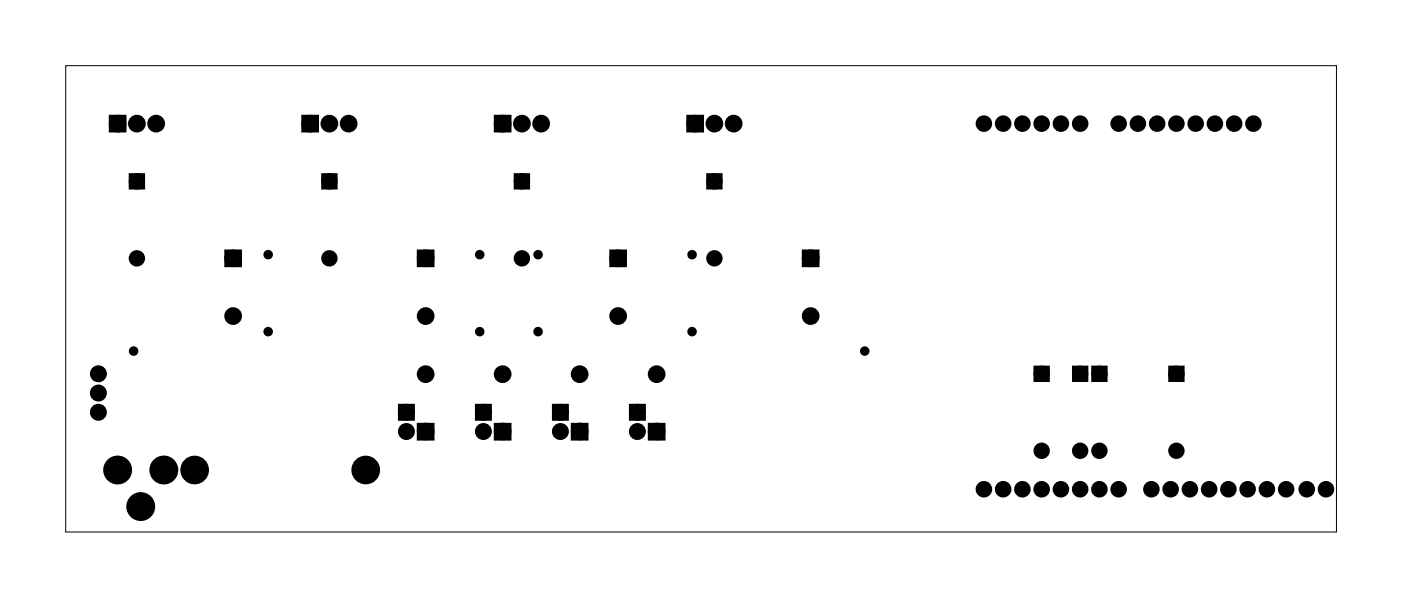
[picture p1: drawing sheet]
<svg xmlns="http://www.w3.org/2000/svg" width="185mm" height="79mm" viewBox="0 0 185 79" stroke-linecap="round" stroke-linejoin="round" font-family="sans-serif">
<path d="M8.7 8.7h167.6v61.5h-167.6z" fill="none" stroke="#000" stroke-width=".13"/>
<g fill="#000">
<circle cx="15.5" cy="16.3" r=".79"/>
<circle cx="18.1" cy="16.3" r=".79"/>
<circle cx="20.6" cy="16.3" r=".79"/>
<circle cx="40.9" cy="16.3" r=".79"/>
<circle cx="43.5" cy="16.3" r=".79"/>
<circle cx="46" cy="16.3" r=".79"/>
<circle cx="66.3" cy="16.3" r=".79"/>
<circle cx="68.9" cy="16.3" r=".79"/>
<circle cx="71.4" cy="16.3" r=".79"/>
<circle cx="91.7" cy="16.3" r=".79"/>
<circle cx="94.3" cy="16.3" r=".79"/>
<circle cx="96.8" cy="16.3" r=".79"/>
<circle cx="129.8" cy="16.3" r=".7"/>
<circle cx="132.4" cy="16.3" r=".7"/>
<circle cx="134.9" cy="16.3" r=".7"/>
<circle cx="137.4" cy="16.3" r=".7"/>
<circle cx="140" cy="16.3" r=".7"/>
<circle cx="142.5" cy="16.3" r=".7"/>
<circle cx="147.6" cy="16.3" r=".7"/>
<circle cx="150.1" cy="16.3" r=".7"/>
<circle cx="152.7" cy="16.3" r=".7"/>
<circle cx="155.2" cy="16.3" r=".7"/>
<circle cx="157.8" cy="16.3" r=".7"/>
<circle cx="160.3" cy="16.3" r=".7"/>
<circle cx="162.8" cy="16.3" r=".7"/>
<circle cx="165.4" cy="16.3" r=".7"/>
<circle cx="18.1" cy="34.1" r=".7"/>
<circle cx="18.1" cy="23.9" r=".7"/>
<circle cx="30.8" cy="34.1" r=".79"/>
<circle cx="35.4" cy="33.6" r=".35"/>
<circle cx="43.5" cy="34.1" r=".7"/>
<circle cx="43.5" cy="23.9" r=".7"/>
<circle cx="56.2" cy="34.1" r=".79"/>
<circle cx="63.3" cy="33.6" r=".35"/>
<circle cx="68.9" cy="34.1" r=".7"/>
<circle cx="68.9" cy="23.9" r=".7"/>
<circle cx="71" cy="33.6" r=".35"/>
<circle cx="81.6" cy="34.1" r=".79"/>
<circle cx="91.3" cy="33.6" r=".35"/>
<circle cx="94.3" cy="34.1" r=".7"/>
<circle cx="94.3" cy="23.9" r=".7"/>
<circle cx="107" cy="34.1" r=".79"/>
<circle cx="13" cy="51.9" r=".74"/>
<circle cx="13" cy="54.4" r=".74"/>
<circle cx="13" cy="49.3" r=".74"/>
<circle cx="17.6" cy="46.3" r=".35"/>
<circle cx="30.8" cy="41.7" r=".79"/>
<circle cx="35.4" cy="43.8" r=".35"/>
<circle cx="53.6" cy="54.4" r=".74"/>
<circle cx="53.6" cy="57" r=".74"/>
<circle cx="56.2" cy="41.7" r=".79"/>
<circle cx="56.2" cy="57" r=".79"/>
<circle cx="56.2" cy="49.4" r=".79"/>
<circle cx="63.3" cy="43.8" r=".35"/>
<circle cx="63.8" cy="54.4" r=".74"/>
<circle cx="63.8" cy="57" r=".74"/>
<circle cx="66.3" cy="57" r=".79"/>
<circle cx="66.3" cy="49.4" r=".79"/>
<circle cx="71" cy="43.8" r=".35"/>
<circle cx="73.9" cy="54.4" r=".74"/>
<circle cx="73.9" cy="57" r=".74"/>
<circle cx="76.5" cy="57" r=".79"/>
<circle cx="76.5" cy="49.4" r=".79"/>
<circle cx="81.6" cy="41.7" r=".79"/>
<circle cx="84.1" cy="54.4" r=".74"/>
<circle cx="84.1" cy="57" r=".74"/>
<circle cx="86.6" cy="57" r=".79"/>
<circle cx="86.6" cy="49.4" r=".79"/>
<circle cx="91.3" cy="43.8" r=".35"/>
<circle cx="107" cy="41.7" r=".79"/>
<circle cx="114.1" cy="46.3" r=".35"/>
<circle cx="137.4" cy="59.5" r=".7"/>
<circle cx="137.4" cy="49.3" r=".7"/>
<circle cx="142.5" cy="59.5" r=".7"/>
<circle cx="142.5" cy="49.3" r=".7"/>
<circle cx="145.1" cy="59.5" r=".7"/>
<circle cx="145.1" cy="49.3" r=".7"/>
<circle cx="155.2" cy="59.5" r=".7"/>
<circle cx="155.2" cy="49.3" r=".7"/>
<circle cx="15.5" cy="62" r="1.52"/>
<circle cx="18.6" cy="66.9" r="1.52"/>
<circle cx="21.6" cy="62" r="1.52"/>
<circle cx="25.7" cy="62" r="1.27"/>
<circle cx="48.3" cy="62" r="1.27"/>
<circle cx="129.8" cy="64.6" r=".7"/>
<circle cx="132.4" cy="64.6" r=".7"/>
<circle cx="134.9" cy="64.6" r=".7"/>
<circle cx="137.4" cy="64.6" r=".7"/>
<circle cx="140" cy="64.6" r=".7"/>
<circle cx="142.5" cy="64.6" r=".7"/>
<circle cx="145.1" cy="64.6" r=".7"/>
<circle cx="147.6" cy="64.6" r=".7"/>
<circle cx="151.9" cy="64.6" r=".7"/>
<circle cx="154.5" cy="64.6" r=".7"/>
<circle cx="157" cy="64.6" r=".7"/>
<circle cx="159.5" cy="64.6" r=".7"/>
<circle cx="162.1" cy="64.6" r=".7"/>
<circle cx="164.6" cy="64.6" r=".7"/>
<circle cx="167.2" cy="64.6" r=".7"/>
<circle cx="169.7" cy="64.6" r=".7"/>
<circle cx="172.4" cy="64.6" r=".7"/>
<circle cx="175" cy="64.6" r=".7"/>
</g>
<g fill="none" stroke="#000" stroke-width=".78" stroke-linecap="butt">
<circle cx="129.8" cy="16.3" r=".7"/>
<circle cx="132.4" cy="16.3" r=".7"/>
<circle cx="134.9" cy="16.3" r=".7"/>
<circle cx="137.4" cy="16.3" r=".7"/>
<circle cx="140" cy="16.3" r=".7"/>
<circle cx="142.5" cy="16.3" r=".7"/>
<circle cx="147.6" cy="16.3" r=".7"/>
<circle cx="150.1" cy="16.3" r=".7"/>
<circle cx="152.7" cy="16.3" r=".7"/>
<circle cx="155.2" cy="16.3" r=".7"/>
<circle cx="157.8" cy="16.3" r=".7"/>
<circle cx="160.3" cy="16.3" r=".7"/>
<circle cx="162.8" cy="16.3" r=".7"/>
<circle cx="165.4" cy="16.3" r=".7"/>
<circle cx="129.8" cy="64.6" r=".7"/>
<circle cx="132.4" cy="64.6" r=".7"/>
<circle cx="134.9" cy="64.6" r=".7"/>
<circle cx="137.4" cy="64.6" r=".7"/>
<circle cx="140" cy="64.6" r=".7"/>
<circle cx="142.5" cy="64.6" r=".7"/>
<circle cx="145.1" cy="64.6" r=".7"/>
<circle cx="147.6" cy="64.6" r=".7"/>
<circle cx="151.9" cy="64.6" r=".7"/>
<circle cx="154.5" cy="64.6" r=".7"/>
<circle cx="157" cy="64.6" r=".7"/>
<circle cx="159.5" cy="64.6" r=".7"/>
<circle cx="162.1" cy="64.6" r=".7"/>
<circle cx="164.6" cy="64.6" r=".7"/>
<circle cx="167.2" cy="64.6" r=".7"/>
<circle cx="169.7" cy="64.6" r=".7"/>
<circle cx="172.4" cy="64.6" r=".7"/>
<circle cx="175" cy="64.6" r=".7"/>
</g>
<g fill="#000">
<path d="M14.7 15.5h1.6v1.6h-1.6zM40.1 15.5h1.6v1.6h-1.6zM65.5 15.5h1.6v1.6h-1.6zM90.9 15.5h1.6v1.6h-1.6zM17.4 23.2h1.4v1.4h-1.4zM30 33.3h1.5v1.6h-1.5zM42.8 23.2h1.4v1.4h-1.4zM55.4 33.3h1.5v1.6h-1.5zM68.2 23.2h1.4v1.4h-1.4zM80.8 33.3h1.5v1.6h-1.5zM93.6 23.2h1.4v1.4h-1.4zM106.2 33.3h1.5v1.6h-1.5z"/>
<path d="M52.9 53.7h1.5v1.5h-1.5zM55.4 56.2h1.5v1.6h-1.5zM63 53.7h1.5v1.5h-1.5zM65.5 56.2h1.6v1.6h-1.6zM73.2 53.7h1.5v1.5h-1.5zM75.7 56.2h1.6v1.6h-1.6zM83.4 53.7h1.4v1.5h-1.4zM85.9 56.2h1.5v1.6h-1.5zM136.7 48.6h1.4v1.4h-1.4zM141.8 48.6h1.4v1.4h-1.4zM144.4 48.6h1.4v1.4h-1.4zM154.5 48.6h1.4v1.4h-1.4z"/>
</g>
<g fill="none" stroke="#000" stroke-width=".76" stroke-linecap="butt">
<path d="M14.7 15.5h1.6v1.6h-1.6zM40.1 15.5h1.6v1.6h-1.6zM65.5 15.5h1.6v1.6h-1.6zM90.9 15.5h1.6v1.6h-1.6zM17.4 23.2h1.4v1.4h-1.4zM30 33.3h1.5v1.6h-1.5zM42.8 23.2h1.4v1.4h-1.4zM55.4 33.3h1.5v1.6h-1.5zM68.2 23.2h1.4v1.4h-1.4zM80.8 33.3h1.5v1.6h-1.5zM93.6 23.2h1.4v1.4h-1.4zM106.2 33.3h1.5v1.6h-1.5z"/>
<path d="M52.9 53.7h1.5v1.5h-1.5zM55.4 56.2h1.5v1.6h-1.5zM63 53.7h1.5v1.5h-1.5zM65.5 56.2h1.6v1.6h-1.6zM73.2 53.7h1.5v1.5h-1.5zM75.7 56.2h1.6v1.6h-1.6zM83.4 53.7h1.4v1.5h-1.4zM85.9 56.2h1.5v1.6h-1.5zM136.7 48.6h1.4v1.4h-1.4zM141.8 48.6h1.4v1.4h-1.4zM144.4 48.6h1.4v1.4h-1.4zM154.5 48.6h1.4v1.4h-1.4z"/>
<circle cx="15.5" cy="16.3" r=".79"/>
<circle cx="18.1" cy="16.3" r=".79"/>
<circle cx="20.6" cy="16.3" r=".79"/>
<circle cx="40.9" cy="16.3" r=".79"/>
<circle cx="43.5" cy="16.3" r=".79"/>
<circle cx="46" cy="16.3" r=".79"/>
<circle cx="66.3" cy="16.3" r=".79"/>
<circle cx="68.9" cy="16.3" r=".79"/>
<circle cx="71.4" cy="16.3" r=".79"/>
<circle cx="91.7" cy="16.3" r=".79"/>
<circle cx="94.3" cy="16.3" r=".79"/>
<circle cx="96.8" cy="16.3" r=".79"/>
<circle cx="18.1" cy="23.9" r=".7"/>
<circle cx="18.1" cy="34.1" r=".7"/>
<circle cx="30.8" cy="34.1" r=".79"/>
<circle cx="43.5" cy="23.9" r=".7"/>
<circle cx="43.5" cy="34.1" r=".7"/>
<circle cx="56.2" cy="34.1" r=".79"/>
<circle cx="68.9" cy="23.9" r=".7"/>
<circle cx="68.9" cy="34.1" r=".7"/>
<circle cx="81.6" cy="34.1" r=".79"/>
<circle cx="94.3" cy="23.9" r=".7"/>
<circle cx="94.3" cy="34.1" r=".7"/>
<circle cx="107" cy="34.1" r=".79"/>
<circle cx="13" cy="51.9" r=".74"/>
<circle cx="13" cy="49.3" r=".74"/>
<circle cx="13" cy="54.4" r=".74"/>
<circle cx="30.8" cy="41.7" r=".79"/>
<circle cx="53.6" cy="57" r=".74"/>
<circle cx="53.6" cy="54.4" r=".74"/>
<circle cx="56.2" cy="41.7" r=".79"/>
<circle cx="56.2" cy="49.4" r=".79"/>
<circle cx="56.2" cy="57" r=".79"/>
<circle cx="63.8" cy="57" r=".74"/>
<circle cx="63.8" cy="54.4" r=".74"/>
<circle cx="66.3" cy="49.4" r=".79"/>
<circle cx="66.3" cy="57" r=".79"/>
<circle cx="73.9" cy="57" r=".74"/>
<circle cx="73.9" cy="54.4" r=".74"/>
<circle cx="76.5" cy="49.4" r=".79"/>
<circle cx="76.5" cy="57" r=".79"/>
<circle cx="81.6" cy="41.7" r=".79"/>
<circle cx="84.1" cy="57" r=".74"/>
<circle cx="84.1" cy="54.4" r=".74"/>
<circle cx="86.6" cy="49.4" r=".79"/>
<circle cx="86.6" cy="57" r=".79"/>
<circle cx="107" cy="41.7" r=".79"/>
<circle cx="137.4" cy="49.3" r=".7"/>
<circle cx="137.4" cy="59.5" r=".7"/>
<circle cx="142.5" cy="49.3" r=".7"/>
<circle cx="142.5" cy="59.5" r=".7"/>
<circle cx="145.1" cy="49.3" r=".7"/>
<circle cx="145.1" cy="59.5" r=".7"/>
<circle cx="155.2" cy="49.3" r=".7"/>
<circle cx="155.2" cy="59.5" r=".7"/>
<circle cx="15.5" cy="62" r="1.52"/>
<circle cx="18.6" cy="66.9" r="1.52"/>
<circle cx="21.6" cy="62" r="1.52"/>
</g>
<g fill="none" stroke="#000" stroke-width="1.2" stroke-linecap="butt">
<circle cx="25.7" cy="62" r="1.27"/>
<circle cx="48.3" cy="62" r="1.27"/>
</g>
<g fill="none" stroke="#000" stroke-width=".55">
<circle cx="35.4" cy="33.6" r=".35"/>
<circle cx="63.3" cy="33.6" r=".35"/>
<circle cx="71" cy="33.6" r=".35"/>
<circle cx="91.3" cy="33.6" r=".35"/>
<circle cx="17.6" cy="46.3" r=".35"/>
<circle cx="35.4" cy="43.8" r=".35"/>
<circle cx="63.3" cy="43.8" r=".35"/>
<circle cx="71" cy="43.8" r=".35"/>
<circle cx="91.3" cy="43.8" r=".35"/>
<circle cx="114.1" cy="46.3" r=".35"/>
</g>
</svg>
